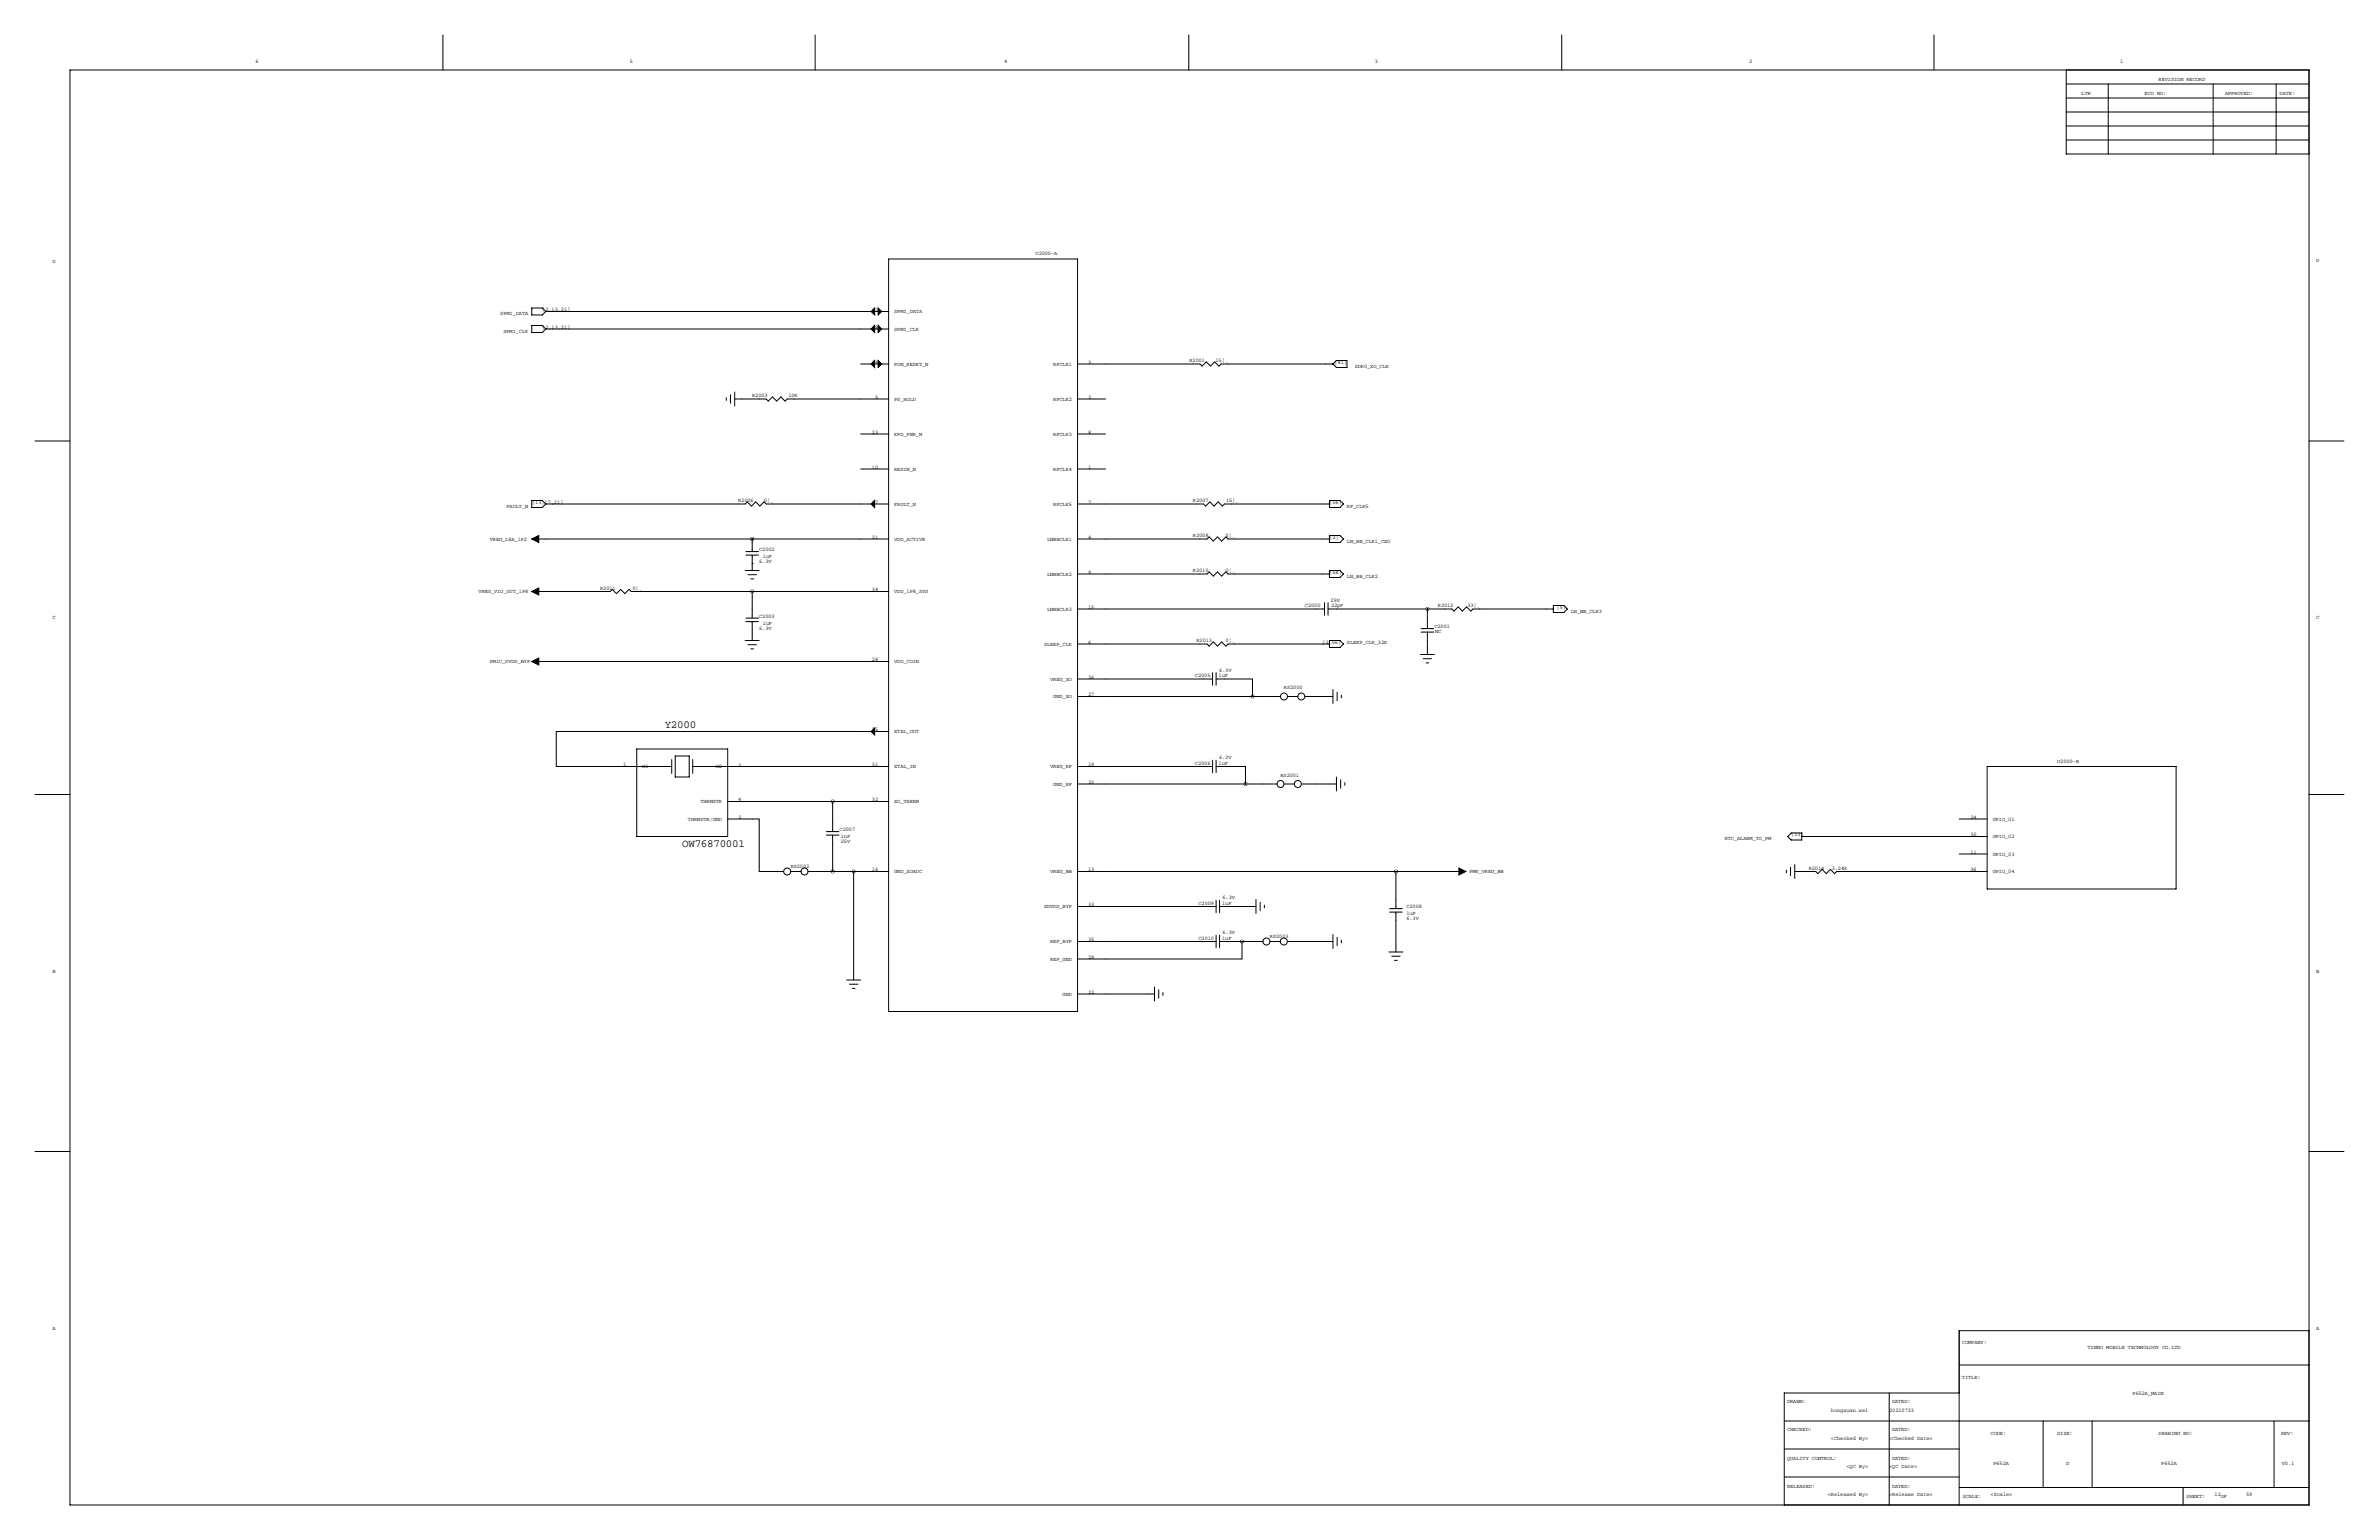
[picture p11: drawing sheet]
<svg xmlns="http://www.w3.org/2000/svg" width="864mm" height="559mm" viewBox="0 0 864 559" stroke-linecap="round" stroke-linejoin="round" font-family="sans-serif">
<defs><g id="words">
<g font-size="4">
<text x="241.3" y="264.2">Y2000</text>
<text x="247.7" y="307.3">OW76870001</text>
</g>
<g font-size="2">
<text x="92.7" y="22.9">6</text>
<text x="228.6" y="22.9">5</text>
<text x="364.5" y="22.9">4</text>
<text x="499.1" y="22.9">3</text>
<text x="635" y="22.9">2</text>
<text x="769.6" y="22.9">1</text>
<text x="783.6" y="29.2">REVISION RECORD</text>
<text x="755.6" y="34.3">LTR</text>
<text x="778.5" y="34.3">ECO NO:</text>
<text x="807.7" y="34.3">APPROVED:</text>
<text x="827.5" y="34.3">DATE:</text>
<text x="19.1" y="95.2">D</text>
<text x="375.9" y="92.7">U2000-A</text>
<text x="840.7" y="95.2">D</text>
<text x="196.9" y="112.9">[2,13,21]</text>
<text x="316.5" y="113">12</text>
<text x="324.6" y="113.6">SPMI_DATA</text>
<text x="181.6" y="114.3">SPMI_DATA</text>
<text x="196.9" y="119.2">[2,13,21]</text>
<text x="316.5" y="119.4">18</text>
<text x="324.6" y="119.9">SPMI_CLK</text>
<text x="182.8" y="120.6">SPMI_CLK</text>
<text x="431.8" y="131.4">R2001</text>
<text x="441.3" y="131.4">15¦¸</text>
<text x="484.4" y="131.9">[41]</text>
<text x="316.5" y="132.1">14</text>
<text x="324.6" y="132.6">PON_RESET_N</text>
<text x="382.4" y="132.6">RFCLK1</text>
<text x="395" y="132.1">3</text>
<text x="491.8" y="133.3">SDR0_XO_CLK</text>
<text x="273" y="144.1">R2003</text>
<text x="286.2" y="144.1">10K</text>
<text x="317.6" y="144.8">5</text>
<text x="324.6" y="145.3">PS_HOLD</text>
<text x="382.4" y="145.3">RFCLK2</text>
<text x="395" y="144.8">2</text>
<text x="316.5" y="157.5">23</text>
<text x="324.6" y="158">KPD_PWR_N</text>
<text x="382.4" y="158">RFCLK3</text>
<text x="395" y="157.5">8</text>
<text x="316.5" y="170.2">10</text>
<text x="324.6" y="170.7">RESIN_N</text>
<text x="382.4" y="170.7">RFCLK4</text>
<text x="395" y="170.2">1</text>
<text x="183.9" y="184.1">FAULT_N</text>
<text x="193.2" y="182.7">[13,17,21]</text>
<text x="268" y="182.2">R2006</text>
<text x="277.3" y="182.2">0¦¸</text>
<text x="316.5" y="182.9">17</text>
<text x="324.6" y="183.4">FAULT_N</text>
<text x="382.4" y="183.4">RFCLK5</text>
<text x="395" y="182.9">7</text>
<text x="433.1" y="182.2">R2007</text>
<text x="445.1" y="182.2">15¦¸</text>
<text x="482.6" y="182.7">[56]</text>
<text x="489" y="184.1">RF_CLK5</text>
<text x="177.8" y="196.1">VREG_L8A_1P2</text>
<text x="316.5" y="195.6">21</text>
<text x="324.6" y="196.1">VDD_ACTIVE</text>
<text x="380.1" y="196.1">LNBBCLK1</text>
<text x="395" y="195.6">4</text>
<text x="433.1" y="194.9">R2008</text>
<text x="444.9" y="194.9">0¦¸</text>
<text x="482.6" y="195.4">[2]</text>
<text x="489" y="196.8">LN_BB_CLK1_CXO</text>
<text x="275.6" y="199.9">C2002</text>
<text x="276.9" y="202.5">1uF</text>
<text x="275.6" y="204.3">6.3V</text>
<text x="380.1" y="208.8">LNBBCLK2</text>
<text x="395" y="208.3">9</text>
<text x="433.1" y="207.6">R2010</text>
<text x="444.9" y="207.6">0¦¸</text>
<text x="482.6" y="208.1">[58]</text>
<text x="489" y="209.6">LN_BB_CLK2</text>
<text x="173.7" y="215.2">VREG_VIO_OUT_1P8</text>
<text x="217.9" y="213.9">R2011</text>
<text x="229.6" y="213.9">0¦¸</text>
<text x="316.5" y="214.6">34</text>
<text x="324.6" y="215.2">VDD_1P8_SYS</text>
<text x="380.1" y="221.5">LNBBCLK3</text>
<text x="395" y="221">15</text>
<text x="473.7" y="220.3">C2000</text>
<text x="483" y="218.4">25V</text>
<text x="483.2" y="220.3">22pF</text>
<text x="522" y="220.3">R2012</text>
<text x="532.7" y="220.3">33¦¸</text>
<text x="565.2" y="220.8">[5]</text>
<text x="19.1" y="224.8">C</text>
<text x="275.6" y="224.1">C2003</text>
<text x="276.9" y="226.6">1uF</text>
<text x="520.7" y="227.9">C2001</text>
<text x="570.2" y="222.2">LN_BB_CLK3</text>
<text x="840.7" y="224.8">C</text>
<text x="275.6" y="228.4">6.3V</text>
<text x="395" y="233.7">6</text>
<text x="434.3" y="233">R2013</text>
<text x="444.9" y="233">0¦¸</text>
<text x="480.1" y="233.5">[2,56]</text>
<text x="489" y="233.7">SLEEP_CLK_32K</text>
<text x="521" y="229.7">NC</text>
<text x="379" y="234.2">SLEEP_CLK</text>
<text x="177.8" y="240.6">PMIC_DVDD_BYP</text>
<text x="316.5" y="240">28</text>
<text x="324.6" y="240.6">VDD_COIN</text>
<text x="433.8" y="245.7">C2005</text>
<text x="442.4" y="245.7">1uF</text>
<text x="442.5" y="243.8">6.3V</text>
<text x="381.2" y="246.9">VREG_XO</text>
<text x="395" y="246.4">26</text>
<text x="466.1" y="250">RS2000</text>
<text x="382.4" y="253.3">GND_XO</text>
<text x="395" y="252.7">27</text>
<text x="316.5" y="265.4">25</text>
<text x="324.6" y="266">XTAL_OUT</text>
<text x="442.5" y="275.6">6.3V</text>
<text x="226.2" y="278.1">1</text>
<text x="233.2" y="278.7">H1</text>
<text x="259.9" y="278.7">H2</text>
<text x="268" y="278.1">3</text>
<text x="316.5" y="278.1">31</text>
<text x="324.6" y="278.7">XTAL_IN</text>
<text x="381.2" y="278.7">VREG_RF</text>
<text x="395" y="278.1">19</text>
<text x="433.8" y="277.4">C2006</text>
<text x="442.4" y="277.4">1uF</text>
<text x="464.8" y="281.8">RS2001</text>
<text x="746.8" y="276.9">U2000-B</text>
<text x="382.4" y="285">GND_RF</text>
<text x="395" y="284.5">20</text>
<text x="254.2" y="291.4">THRMSTR</text>
<text x="268" y="290.8">4</text>
<text x="316.5" y="290.8">32</text>
<text x="324.6" y="291.4">XO_THERM</text>
<text x="249.7" y="297.7">THRMSTR/GND</text>
<text x="268" y="297.2">2</text>
<text x="715.3" y="297.2">24</text>
<text x="723.4" y="297.7">GPIO_01</text>
<text x="304.8" y="301.5">C2007</text>
<text x="305.2" y="304.1">1nF</text>
<text x="305.2" y="305.9">25V</text>
<text x="626.1" y="304.8">RTC_ALARM_TO_PM</text>
<text x="650.2" y="303.4">[13]</text>
<text x="715.3" y="303.5">30</text>
<text x="723.4" y="304.1">GPIO_02</text>
<text x="715.3" y="309.9">11</text>
<text x="723.4" y="310.4">GPIO_03</text>
<text x="287" y="314.8">RS2002</text>
<text x="316.5" y="316.2">16</text>
<text x="324.6" y="316.8">GND_XOADC</text>
<text x="381.2" y="316.8">VREG_BB</text>
<text x="395" y="316.2">13</text>
<text x="533.4" y="316.8">PMK_VREG_BB</text>
<text x="656.6" y="315.5">R2014</text>
<text x="664.9" y="315.5">3.24k</text>
<text x="715.3" y="316.2">36</text>
<text x="723.4" y="316.8">GPIO_04</text>
<text x="379" y="329.5">XDVDD_BYP</text>
<text x="395" y="328.9">33</text>
<text x="435.1" y="328.2">C2009</text>
<text x="443.7" y="328.2">1uF</text>
<text x="443.8" y="326.4">6.3V</text>
<text x="510.5" y="329.5">C2008</text>
<text x="510.5" y="332">1uF</text>
<text x="510.5" y="333.8">6.3V</text>
<text x="395" y="341.6">35</text>
<text x="435.1" y="340.9">C2010</text>
<text x="443.7" y="340.9">1uF</text>
<text x="443.8" y="339.1">6.3V</text>
<text x="461" y="340.2">RS2003</text>
<text x="381.2" y="342.2">REF_BYP</text>
<text x="395" y="348">29</text>
<text x="19.1" y="353.1">B</text>
<text x="381.2" y="348.5">REF_GND</text>
<text x="840.7" y="353.1">B</text>
<text x="385.7" y="361.2">GND</text>
<text x="395" y="360.7">22</text>
<text x="19.1" y="482.6">A</text>
<text x="840.7" y="482.6">A</text>
<text x="712.2" y="487.7">COMPANY:</text>
<text x="757.8" y="489.5">TINNO MOBILE TECHNOLOGY CO.LTD</text>
<text x="712.2" y="500.4">TITLE:</text>
<text x="648.7" y="509.3">DRAWN:</text>
<text x="686.8" y="509.3">DATED:</text>
<text x="774.1" y="506">P652A_MAIN</text>
<text x="664.7" y="512.4">hongxuan.wei</text>
<text x="685.8" y="512.4">20210723</text>
<text x="648.7" y="519.4">CHECKED:</text>
<text x="686.8" y="519.4">DATED:</text>
<text x="722.6" y="520.7">CODE:</text>
<text x="746.8" y="520.7">SIZE:</text>
<text x="783.6" y="520.7">DRAWING NO:</text>
<text x="828" y="520.7">REV:</text>
<text x="664.7" y="522.5">&lt;Checked By&gt;</text>
<text x="685.8" y="522.5">&lt;Checked Date&gt;</text>
<text x="648.7" y="529.6">QUALITY CONTROL:</text>
<text x="670.3" y="532.7">&lt;QC By&gt;</text>
<text x="685.8" y="532.7">&lt;QC Date&gt;</text>
<text x="686.8" y="529.6">DATED:</text>
<text x="723.6" y="531.4">P652A</text>
<text x="750" y="531.4">D</text>
<text x="784.6" y="531.4">P652A</text>
<text x="828.3" y="531.4">V0.1</text>
<text x="648.7" y="539.8">RELEASED:</text>
<text x="686.8" y="539.8">DATED:</text>
<text x="663.5" y="542.8">&lt;Released By&gt;</text>
<text x="685.8" y="542.8">&lt;Release Date&gt;</text>
<text x="712.5" y="543.6">SCALE:</text>
<text x="722.6" y="542.8">&lt;Scale&gt;</text>
<text x="793.7" y="543.6">SHEET:</text>
<text x="803.9" y="542.8">12</text>
<text x="806.2" y="543.6">OF</text>
<text x="815.3" y="542.8">59</text>
</g>
</g></defs>
<g fill="none" stroke="#000" stroke-width=".36">
<path d="M160.8 12.7v12.7M295.9 12.7v12.7M431.5 12.7v12.7M566.9 12.7v12.7M702.1 12.7v12.7M25.4 25.4h812.8v520.7h-812.8zM750.1 35.6h88.1M750.1 30.5h88.1M750.1 25.4v30.5h88.1M765.3 30.5v25.4M803.4 30.5v25.4M826.3 30.5v25.4"/>
<path d="M750.1 50.8h88.1M750.1 45.7h88.1M750.1 40.6h88.1M322.6 94h68.6v273h-68.6zM193 111.8h3.8l1.3 1.2-1.3 1.3h-3.8zM193 118.1h3.8l1.3 1.3-1.3 1.3h-3.8zM198.1 113h124.5M198.1 119.4h124.5M312.4 132.1h10.2M391.2 132.1h44.4l.8 .7 1.5-1.5 1.5 1.5 1.5-1.5 1.6 1.5 .7-.7h40.7M483.9 132.1l1.2-1.3h3.9v2.6h-3.9zM263.7 144.3v1"/>
<path d="M265.2 143.3v3M266.7 142.2v5.1M266.7 144.8h11.4l.8 .7 1.5-1.5 1.5 1.5 1.6-1.5 1.5 1.5 .8-.7h36.8M312.4 157.5h10.2M391.2 144.8h10.1M391.2 157.5h10.1M12.7 160h12.7M312.4 170.2h10.2M391.2 170.2h10.1M838.2 160h12.7M193 195.6h129.6M193 181.6h3.8l1.3 1.3-1.3 1.3h-3.8z"/>
<path d="M198.1 182.9h72.4l.8-.8 1.5 1.5 1.5-1.5 1.5 1.5 1.6-1.5 .7 .8h44.5M273 195.6v4.6M391.2 195.6h47l.7-.8 1.5 1.5 1.6-1.5 1.5 1.5 1.5-1.5 .8 .8h36.8M391.2 182.9h45.7l.7 .7 1.6-1.5 1.5 1.5 1.5-1.5 1.5 1.5 .8-.7h38.1M482.6 181.6h3.8l1.3 1.3-1.3 1.3h-3.8zM482.6 194.3h3.8l1.3 1.3-1.3 1.3h-3.8zM193 214.6h28.5l.8-.7 1.5 1.5 1.5-1.5 1.5 1.5 1.5-1.5 .8 .7h93.5M270.5 207h5.1M270.8 200.2h4.5M270.8 201.4h4.5M271.5 208.5h3.1M272.5 210.1h1.1"/>
<path d="M273 204.5h.1M273 214.6v9.7M273 201.4v5.6M391.2 208.3h47l.7-.8 1.5 1.5 1.6-1.5 1.5 1.5 1.5-1.5 .8 .8h36.8M480.8 218.7v4.6M482.1 218.7v4.6M482.6 207h3.8l1.3 1.3-1.3 1.3h-3.8zM563.9 219.7h3.8l1.3 1.3-1.3 1.3h-3.8zM270.5 232.4h5.1M270.8 224.3h4.5M270.8 225.6h4.5M271.5 233.9h3.1"/>
<path d="M272.5 235.5h1.1M273 225.6v6.8M391.2 221h89.6M391.2 233.7h47l.7 .7 1.5-1.5 1.6 1.5 1.5-1.5 1.5 1.5 .8-.7h36.8M482.1 221h45l.7 .7 1.5-1.5 1.6 1.5 1.5-1.5 1.5 1.5 .8-.7h29.2M482.6 232.4h3.8l1.3 1.3-1.3 1.3h-3.8zM515.6 237.5h5.1M515.9 228.1h4.5M515.9 229.4h4.5M516.6 239h3.1M518.2 221v7.1M518.2 229.4v8.1"/>
<path d="M193 240h129.6M391.2 246.4h49M391.2 252.7h73.6M440.2 244.1v4.6M441.5 244.1v4.6M441.5 246.4h13.2v6.3M467.4 252.7h3.8M473.7 252.7h10.2M483.9 250.2v5.1M485.4 251.2v3.1M486.9 252.2v1M517.7 240.5h1"/>
<path d="M231.1 271.8h33.1v31.7h-33.1zM243.8 275.6v5.1M245.1 274.3h5.1v7.6h-5.1zM251.5 278.1h71.1M251.5 275.6v5.1M322.6 265.4h-120.7v12.7h41.9M391.2 278.1h49M440.2 275.8v4.6M441.5 275.8v4.6M441.5 278.1h10.6v6.4M721.4 278.1h68.5v44.5h-68.5zM12.7 288.3h12.7"/>
<path d="M264.2 297.2h11.4v19h8.9M264.2 290.8h58.4M302.3 290.8v11M391.2 284.5h72.3M466.1 284.5h3.8M472.4 284.5h12.7M485.1 281.9v5.1M486.7 283v3M488.2 284v1M711.2 297.2h10.2M838.2 288.3h12.7M287 316.2h3.8"/>
<path d="M293.4 316.2h29.2M300 301.8h4.5M300 303h4.5M302.3 303v13.2M309.9 316.2v39.4M391.2 316.2h140.9M506.7 316.2v13.5M648.5 315.7v1M649 303.5l1.2-1.2h3.8v2.5h-3.8zM650 314.7v3.1M651.5 316.2h7.6l.8 .8 1.5-1.5 1.5 1.5 1.6-1.5 1.5 1.5 .7-.8h54.7M651.5 313.7v5.1"/>
<path d="M654 303.5h67.4M711.2 309.9h10.2M391.2 328.9h50.3M441.5 326.6v4.6M441.5 339.3v4.6M442.7 326.6v4.6M442.7 339.3v4.6M442.7 328.9h13.2M455.9 326.4v5.1M457.5 327.4v3.1M459 328.4v1M483.9 339.1v5.1"/>
<path d="M504.4 329.7h4.6M504.4 331h4.6M506.7 331v14.4M307.3 355.6h5.1M308.4 357.1h3M309.4 358.6h1M391.2 341.6h50.3M419.1 358.1v5.1M420.6 359.2v3M442.7 341.6h15.8M450.8 341.6v6.4h-59.6M461 341.6h3.8"/>
<path d="M467.4 341.6h16.5M485.4 340.1v3.1M486.9 341.1v1M504.2 345.4h5.1M505.2 347h3.1M506.2 348.5h1M391.2 360.7h27.9M422.1 360.2v1M12.7 417.8h12.7M838.2 417.8h12.7M711.2 495.3h127M838.2 482.9h-127v63.2"/>
<path d="M647.7 515.6h190.5M685.8 505.5v40.6M711.2 505.5h-63.5v40.6M741.7 515.6v24.1M759.5 515.6v24.1M825.5 515.6v24.1M647.7 535.9h63.5M647.7 525.8h63.5M711.2 539.8h127M792.5 539.8v6.3"/>
<circle cx="466.1" cy="252.7" r="1.27"/>
<circle cx="472.4" cy="252.7" r="1.27"/>
<circle cx="464.8" cy="284.5" r="1.27"/>
<circle cx="471.1" cy="284.5" r="1.27"/>
<circle cx="285.7" cy="316.2" r="1.27"/>
<circle cx="292" cy="316.2" r="1.27"/>
<circle cx="459.7" cy="341.6" r="1.27"/>
<circle cx="466" cy="341.6" r="1.27"/>
</g>
<path d="M317.5 111.8v2.5l-1.3-1.3zM317.5 118.1v2.6l-1.3-1.3zM318.8 111.8l1.2 1.2-1.2 1.3zM316.2 132.1l1.3-1.3v2.6zM318.8 118.1l1.2 1.3-1.2 1.2zM318.8 130.8l1.2 1.3-1.2 1.2zM193 195.6l2.6-1.3v2.6zM317.5 181.6v2.6l-1.3-1.3zM193 214.6l2.6-1.2v2.5zM193 240l2.6-1.2v2.5zM316.2 265.4l1.3-1.2v2.5zM529.6 315l2.5 1.2-2.5 1.3z" fill="#000" stroke="#000" stroke-width=".36"/>
<path d="M506.7 316.2a.05 .05 0 0 0 .1 0 .05 .05 0 0 0-.1 0zM302.2 290.8a.05 .05 0 0 0 .1 0 .05 .05 0 0 0-.1 0zM450.8 341.6a.05 .05 0 0 0 .1 0 .05 .05 0 0 0-.1 0zM518.1 221a.05 .05 0 0 0 .1 0 .05 .05 0 0 0-.1 0zM454.6 252.7a.05 .05 0 0 0 .1 0 .05 .05 0 0 0-.1 0zM452.1 284.5a.05 .05 0 0 0 .1 0 .05 .05 0 0 0-.1 0zM273 195.6a.05 .05 0 0 0 .1 0 .05 .05 0 0 0-.1 0zM273 214.6a.05 .05 0 0 0 .1 0 .05 .05 0 0 0-.1 0zM302.2 316.2a.05 .05 0 0 0 .1 0 .05 .05 0 0 0-.1 0zM309.8 316.2a.05 .05 0 0 0 .1 0 .05 .05 0 0 0-.1 0z" fill="#000" stroke="#000" stroke-width="1.3"/>
<use href="#words"/>
</svg>
